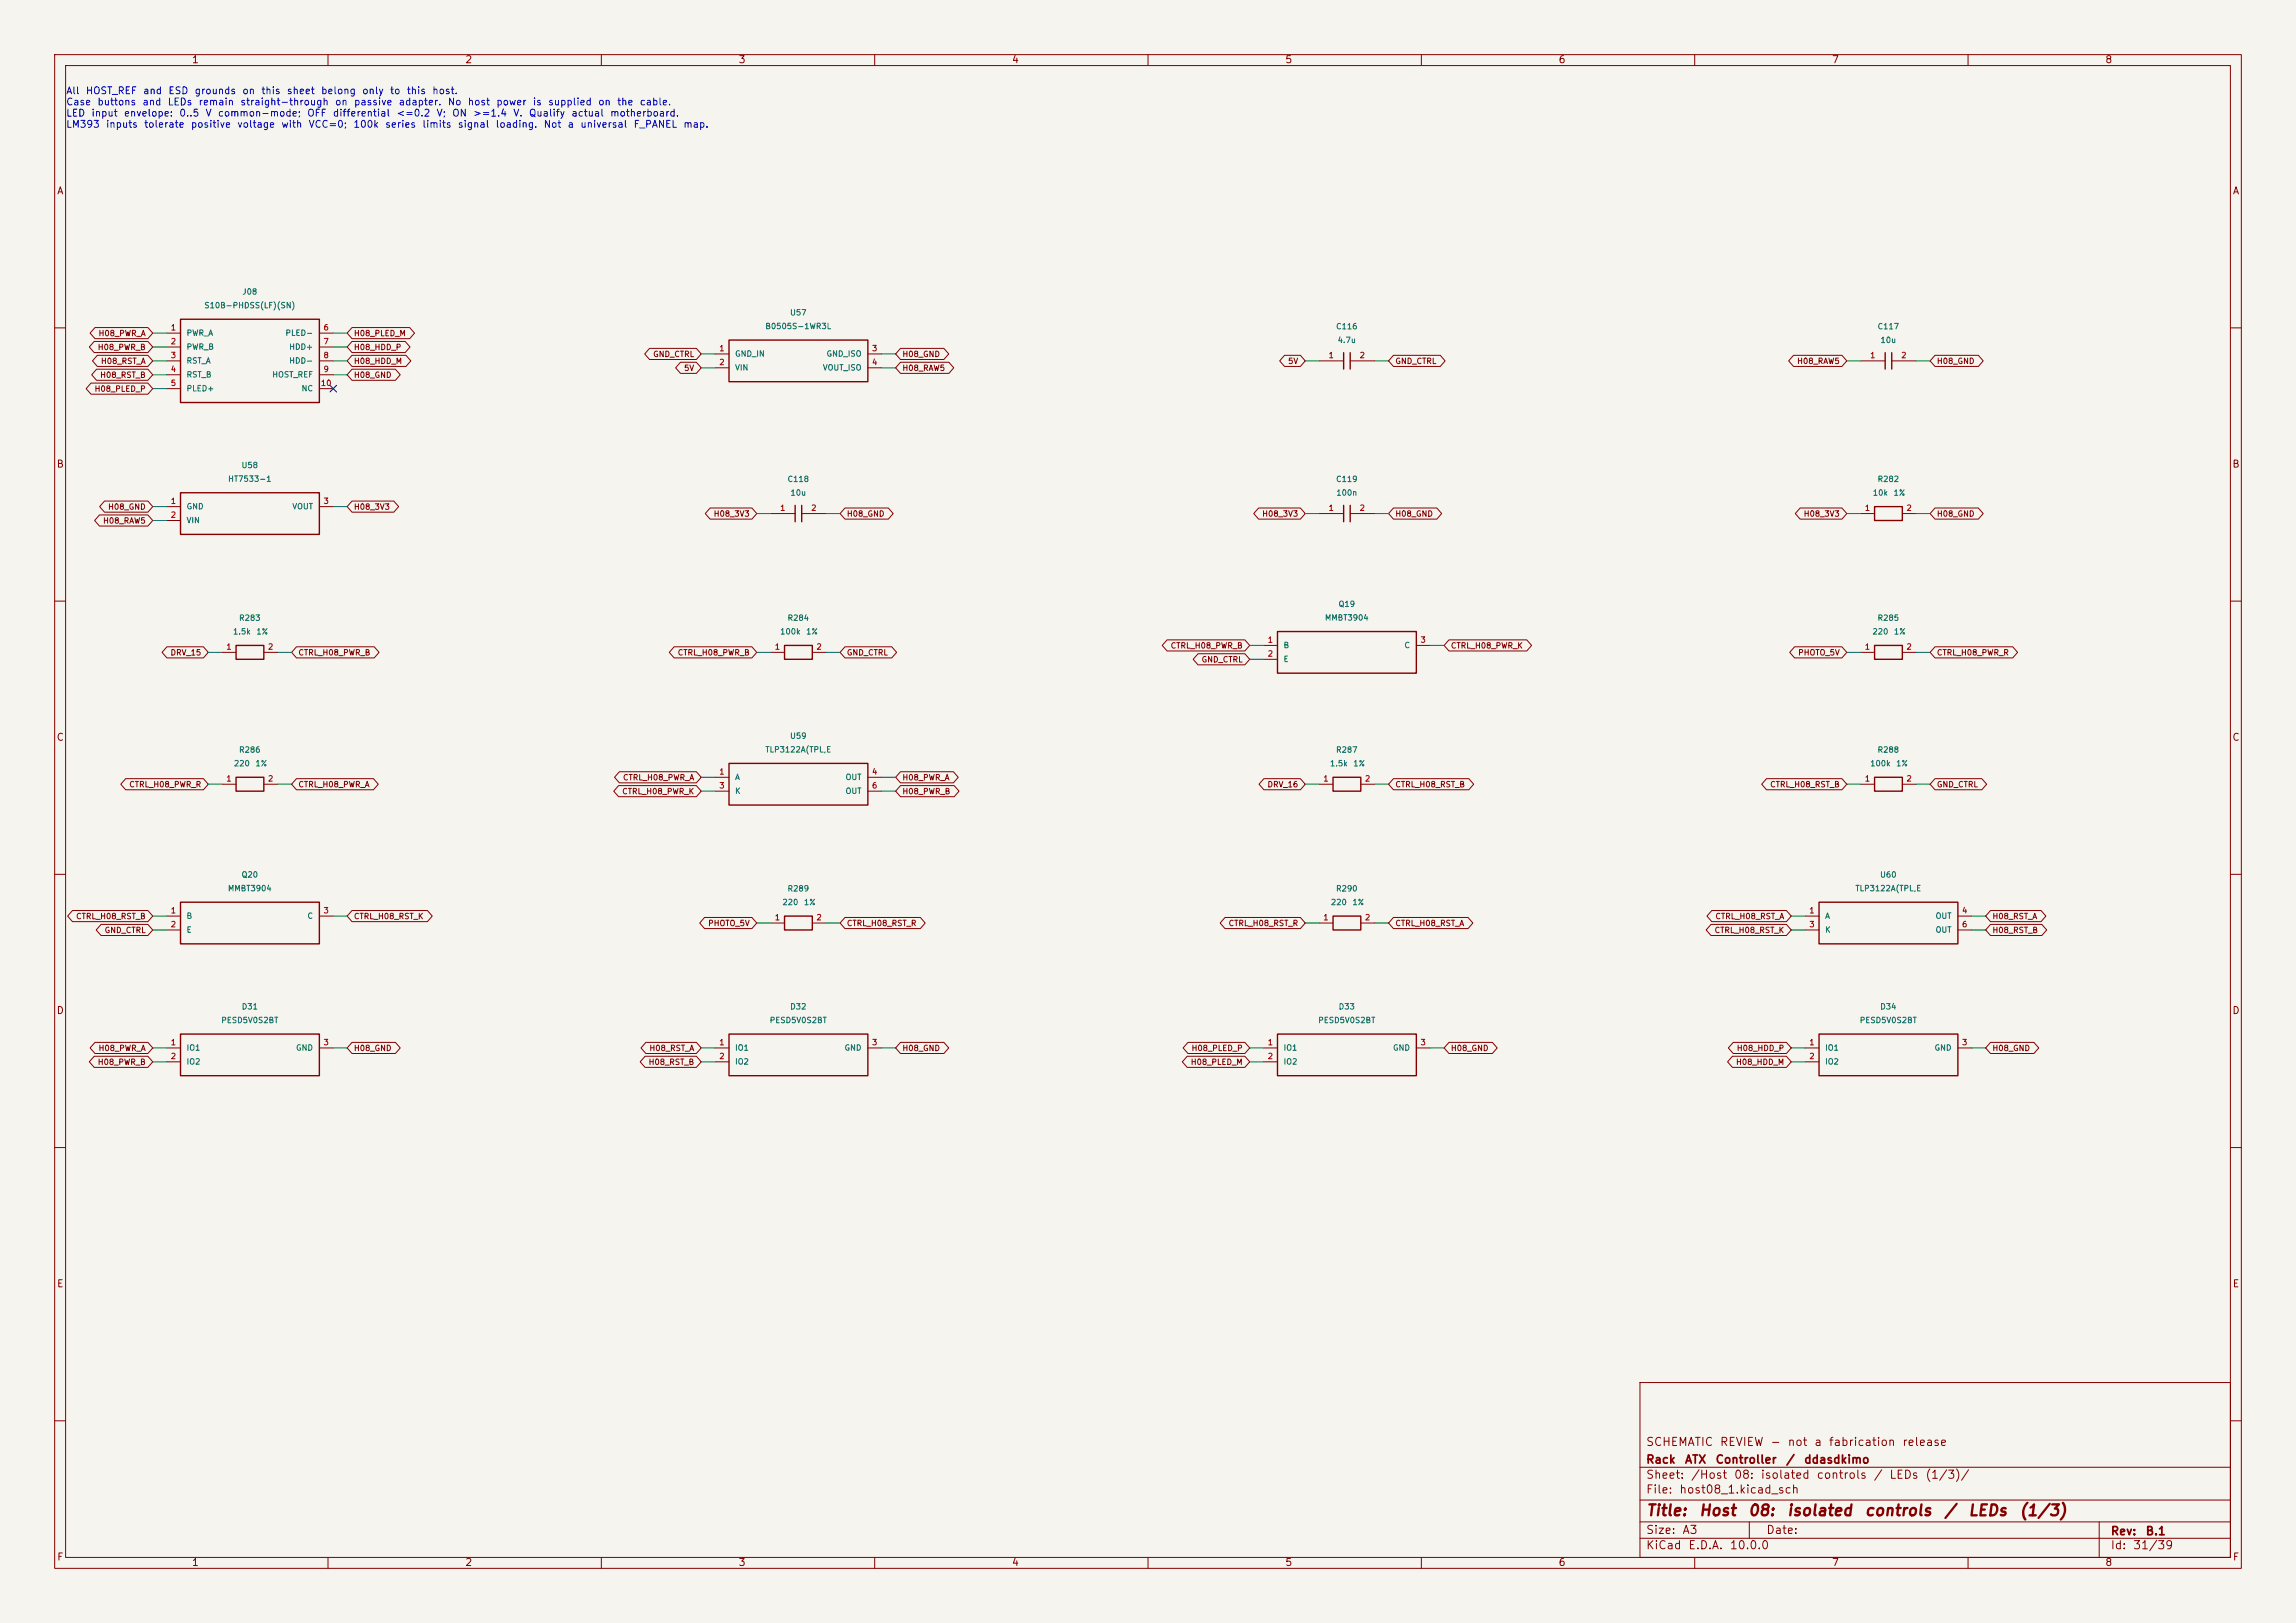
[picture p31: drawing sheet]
<svg xmlns="http://www.w3.org/2000/svg" width="420mm" height="297mm" viewBox="0 0 420 297" stroke-linecap="round" stroke-linejoin="round" font-family="sans-serif">
<defs><g id="words">
<g font-size="2" fill="#840000">
<text x="301" y="277.9">Title:</text>
<text x="310.6" y="277.9">Host</text>
<text x="319.6" y="277.9">08:</text>
<text x="326.7" y="277.9">isolated</text>
<text x="341" y="277.9">controls</text>
<text x="355.5" y="277.9">/</text>
<text x="359.9" y="277.9">LEDs</text>
<text x="369.3" y="277.9">(1/3)</text>
</g>
<g font-size="1.5" fill="#840000">
<text x="301" y="268.2">Rack</text>
<text x="301" y="265">SCHEMATIC</text>
<text x="308.1" y="268.2">ATX</text>
<text x="313.7" y="268.2">Controller</text>
<text x="314.5" y="265">REVIEW</text>
<text x="323.7" y="265">-</text>
<text x="326.6" y="268.2">/</text>
<text x="326.9" y="265">not</text>
<text x="329.9" y="268.2">ddasdkimo</text>
<text x="331.8" y="265">a</text>
<text x="334.4" y="265">fabrication</text>
<text x="347.9" y="265">release</text>
<text x="301" y="273.7">File:</text>
<text x="301" y="271">Sheet:</text>
<text x="307.1" y="273.7">host08_1.kicad_sch</text>
<text x="309.2" y="271">/Host</text>
<text x="317.1" y="271">08:</text>
<text x="322" y="271">isolated</text>
<text x="332.2" y="271">controls</text>
<text x="342.6" y="271">/</text>
<text x="345.5" y="271">LEDs</text>
<text x="352.1" y="271">(1/3)/</text>
<text x="301" y="281.1">Size:</text>
<text x="307.6" y="281.1">A3</text>
<text x="323" y="281.1">Date:</text>
<text x="386" y="281.3">Rev:</text>
<text x="392.4" y="281.3">B.1</text>
<text x="301" y="283.9">KiCad</text>
<text x="308.7" y="283.9">E.D.A.</text>
<text x="316.3" y="283.9">10.0.0</text>
<text x="386" y="283.9">Id:</text>
<text x="390.1" y="283.9">31/39</text>
</g>
<g font-size="1.3" fill="#840000">
<text x="35" y="11.9">1</text>
<text x="85" y="11.9">2</text>
<text x="135" y="11.9">3</text>
<text x="185" y="11.9">4</text>
<text x="235" y="11.9">5</text>
<text x="285" y="11.9">6</text>
<text x="335" y="11.9">7</text>
<text x="385" y="11.9">8</text>
<text x="10.3" y="35.9">A</text>
<text x="408.3" y="35.9">A</text>
<text x="10.3" y="85.9">B</text>
<text x="408.2" y="85.9">B</text>
<text x="10.3" y="135.9">C</text>
<text x="408.2" y="135.9">C</text>
<text x="10.3" y="185.9">D</text>
<text x="408.2" y="185.9">D</text>
<text x="10.3" y="235.9">E</text>
<text x="408.3" y="235.9">E</text>
<text x="10.3" y="285.9">F</text>
<text x="35" y="286.9">1</text>
<text x="85" y="286.9">2</text>
<text x="135" y="286.9">3</text>
<text x="185" y="286.9">4</text>
<text x="235" y="286.9">5</text>
<text x="285" y="286.9">6</text>
<text x="335" y="286.9">7</text>
<text x="385" y="286.9">8</text>
<text x="408.3" y="285.9">F</text>
</g>
<g font-size="1.3" fill="#0000c2">
<text x="12" y="17.5">All</text>
<text x="15.6" y="17.5">HOST_REF</text>
<text x="26.1" y="17.5">and</text>
<text x="30.7" y="17.5">ESD</text>
<text x="35.5" y="17.5">grounds</text>
<text x="44.2" y="17.5">on</text>
<text x="47.7" y="17.5">this</text>
<text x="52.4" y="17.5">sheet</text>
<text x="58.6" y="17.5">belong</text>
<text x="66.1" y="17.5">only</text>
<text x="71.2" y="17.5">to</text>
<text x="74.3" y="17.5">this</text>
<text x="79" y="17.5">host.</text>
<text x="12" y="19.6">Case</text>
<text x="12" y="21.6">LED</text>
<text x="12" y="23.7">LM393</text>
<text x="16.6" y="21.6">input</text>
<text x="17.7" y="19.6">buttons</text>
<text x="19.3" y="23.7">inputs</text>
<text x="22.6" y="21.6">envelope:</text>
<text x="26" y="19.6">and</text>
<text x="26.3" y="23.7">tolerate</text>
<text x="30.6" y="19.6">LEDs</text>
<text x="32.7" y="21.6">0..5</text>
<text x="34.8" y="23.7">positive</text>
<text x="36.2" y="19.6">remain</text>
<text x="37.5" y="21.6">V</text>
<text x="39.7" y="21.6">common-mode;</text>
<text x="43.3" y="23.7">voltage</text>
<text x="43.9" y="19.6">straight-through</text>
<text x="51.4" y="23.7">with</text>
<text x="56.1" y="21.6">OFF</text>
<text x="56.3" y="23.7">VCC=0;</text>
<text x="60.8" y="21.6">differential</text>
<text x="61.2" y="19.6">on</text>
<text x="64.5" y="23.7">100k</text>
<text x="64.6" y="19.6">passive</text>
<text x="70.4" y="23.7">series</text>
<text x="72.4" y="21.6">&lt;=0.2</text>
<text x="72.8" y="19.6">adapter.</text>
<text x="77.1" y="23.7">limits</text>
<text x="79.7" y="21.6">V;</text>
<text x="81.8" y="19.6">No</text>
<text x="82.6" y="21.6">ON</text>
<text x="83.6" y="23.7">signal</text>
<text x="85.5" y="19.6">host</text>
<text x="86.4" y="21.6">&gt;=1.4</text>
<text x="90.6" y="23.7">loading.</text>
<text x="90.7" y="19.6">power</text>
<text x="93.8" y="21.6">V.</text>
<text x="96.6" y="21.6">Qualify</text>
<text x="97.3" y="19.6">is</text>
<text x="99.3" y="23.7">Not</text>
<text x="100.2" y="19.6">supplied</text>
<text x="103.7" y="23.7">a</text>
<text x="104.4" y="21.6">actual</text>
<text x="106" y="23.7">universal</text>
<text x="109.3" y="19.6">on</text>
<text x="111.5" y="21.6">motherboard.</text>
<text x="112.8" y="19.6">the</text>
<text x="115.8" y="23.7">F_PANEL</text>
<text x="116.9" y="19.6">cable.</text>
<text x="124.9" y="23.7">map.</text>
</g>
<g font-size="1" fill="#006464">
<text x="37.3" y="56.7">S10B-PHDSS(LF)(SN)</text>
<text x="44.2" y="54.2">J08</text>
<text x="144.4" y="58">U57</text>
<text x="34" y="61.7">PWR_A</text>
<text x="34" y="64.2">PWR_B</text>
<text x="52.1" y="61.7">PLED-</text>
<text x="52.8" y="64.2">HDD+</text>
<text x="134.4" y="65.5">GND_IN</text>
<text x="139.9" y="60.5">B0505S-1WR3L</text>
<text x="151.1" y="65.5">GND_ISO</text>
<text x="244.3" y="60.5">C116</text>
<text x="244.6" y="63">4.7u</text>
<text x="343.4" y="60.5">C117</text>
<text x="343.9" y="63">10u</text>
<text x="34" y="66.8">RST_A</text>
<text x="34" y="69.3">RST_B</text>
<text x="34" y="71.9">PLED+</text>
<text x="49.7" y="69.3">HOST_REF</text>
<text x="52.8" y="66.8">HDD-</text>
<text x="55.1" y="71.9">NC</text>
<text x="134.4" y="68">VIN</text>
<text x="150.4" y="68">VOUT_ISO</text>
<text x="41.6" y="88.4">HT7533-1</text>
<text x="44.1" y="85.9">U58</text>
<text x="144" y="88.4">C118</text>
<text x="244.3" y="88.4">C119</text>
<text x="343.4" y="88.4">R282</text>
<text x="34" y="93.4">GND</text>
<text x="34" y="96">VIN</text>
<text x="53.4" y="93.4">VOUT</text>
<text x="144.5" y="90.9">10u</text>
<text x="244.3" y="90.9">100n</text>
<text x="342.5" y="90.9">10k</text>
<text x="346.3" y="90.9">1%</text>
<text x="43.6" y="113.8">R283</text>
<text x="144" y="113.8">R284</text>
<text x="242.3" y="113.8">MMBT3904</text>
<text x="244.8" y="111.3">Q19</text>
<text x="343.4" y="113.8">R285</text>
<text x="42.5" y="116.3">1.5k</text>
<text x="46.8" y="116.3">1%</text>
<text x="142.6" y="116.3">100k</text>
<text x="147.4" y="116.3">1%</text>
<text x="234.7" y="118.8">B</text>
<text x="256.8" y="118.8">C</text>
<text x="342.4" y="116.3">220</text>
<text x="346.3" y="116.3">1%</text>
<text x="234.7" y="121.4">E</text>
<text x="43.6" y="138">R286</text>
<text x="139.9" y="137.9">TLP3122A(TPL,E</text>
<text x="144.4" y="135.4">U59</text>
<text x="244.3" y="138">R287</text>
<text x="343.4" y="138">R288</text>
<text x="42.7" y="140.5">220</text>
<text x="46.6" y="140.5">1%</text>
<text x="134.4" y="143">A</text>
<text x="154.6" y="143">OUT</text>
<text x="243.2" y="140.5">1.5k</text>
<text x="247.5" y="140.5">1%</text>
<text x="342" y="140.5">100k</text>
<text x="346.8" y="140.5">1%</text>
<text x="134.4" y="145.5">K</text>
<text x="154.6" y="145.5">OUT</text>
<text x="44.1" y="160.8">Q20</text>
<text x="343.8" y="160.8">U60</text>
<text x="41.6" y="163.3">MMBT3904</text>
<text x="143" y="165.9">220</text>
<text x="144" y="163.4">R289</text>
<text x="147" y="165.9">1%</text>
<text x="243.4" y="165.9">220</text>
<text x="244.3" y="163.4">R290</text>
<text x="247.3" y="165.9">1%</text>
<text x="339.3" y="163.3">TLP3122A(TPL,E</text>
<text x="34" y="168.4">B</text>
<text x="34" y="170.9">E</text>
<text x="56.1" y="168.4">C</text>
<text x="333.8" y="168.4">A</text>
<text x="333.8" y="170.9">K</text>
<text x="354" y="168.4">OUT</text>
<text x="354" y="170.9">OUT</text>
<text x="44.1" y="185">D31</text>
<text x="144.4" y="185">D32</text>
<text x="244.8" y="185">D33</text>
<text x="343.8" y="185">D34</text>
<text x="40.4" y="187.5">PESD5V0S2BT</text>
<text x="140.7" y="187.5">PESD5V0S2BT</text>
<text x="241" y="187.5">PESD5V0S2BT</text>
<text x="340.1" y="187.5">PESD5V0S2BT</text>
<text x="34" y="192.5">IO1</text>
<text x="34" y="195">IO2</text>
<text x="54.1" y="192.5">GND</text>
<text x="134.4" y="192.5">IO1</text>
<text x="134.4" y="195">IO2</text>
<text x="154.4" y="192.5">GND</text>
<text x="234.7" y="192.5">IO1</text>
<text x="234.7" y="195">IO2</text>
<text x="254.7" y="192.5">GND</text>
<text x="333.8" y="192.5">IO1</text>
<text x="333.8" y="195">IO2</text>
<text x="353.8" y="192.5">GND</text>
</g>
<g font-size="1" fill="#840000">
<text x="17.8" y="64.3">H08_PWR_B</text>
<text x="17.9" y="61.8">H08_PWR_A</text>
<text x="64.6" y="61.8">H08_PLED_M</text>
<text x="64.6" y="64.3">H08_HDD_P</text>
<text x="119.4" y="65.6">GND_CTRL</text>
<text x="165" y="65.6">H08_GND</text>
<text x="17.2" y="71.9">H08_PLED_P</text>
<text x="18.2" y="69.4">H08_RST_B</text>
<text x="18.4" y="66.8">H08_RST_A</text>
<text x="64.6" y="69.4">H08_GND</text>
<text x="64.6" y="66.8">H08_HDD_M</text>
<text x="125" y="68.1">5V</text>
<text x="165" y="68.1">H08_RAW5</text>
<text x="235.5" y="66.8">5V</text>
<text x="255.1" y="66.8">GND_CTRL</text>
<text x="328.6" y="66.8">H08_RAW5</text>
<text x="354.2" y="66.8">H08_GND</text>
<text x="19.7" y="93.5">H08_GND</text>
<text x="64.6" y="93.5">H08_3V3</text>
<text x="130.5" y="94.8">H08_3V3</text>
<text x="154.8" y="94.8">H08_GND</text>
<text x="230.8" y="94.8">H08_3V3</text>
<text x="255.1" y="94.8">H08_GND</text>
<text x="329.8" y="94.8">H08_3V3</text>
<text x="354.2" y="94.8">H08_GND</text>
<text x="18.8" y="96.1">H08_RAW5</text>
<text x="214" y="118.9">CTRL_H08_PWR_B</text>
<text x="265.3" y="118.9">CTRL_H08_PWR_K</text>
<text x="31.1" y="120.2">DRV_15</text>
<text x="54.5" y="120.2">CTRL_H08_PWR_B</text>
<text x="123.9" y="120.2">CTRL_H08_PWR_B</text>
<text x="154.8" y="120.2">GND_CTRL</text>
<text x="219.7" y="121.5">GND_CTRL</text>
<text x="328.8" y="120.2">PHOTO_5V</text>
<text x="354.2" y="120.2">CTRL_H08_PWR_R</text>
<text x="113.9" y="143">CTRL_H08_PWR_A</text>
<text x="165" y="143">H08_PWR_A</text>
<text x="23.5" y="144.3">CTRL_H08_PWR_R</text>
<text x="54.5" y="144.3">CTRL_H08_PWR_A</text>
<text x="113.7" y="145.6">CTRL_H08_PWR_K</text>
<text x="165" y="145.6">H08_PWR_B</text>
<text x="231.8" y="144.3">DRV_16</text>
<text x="255.1" y="144.3">CTRL_H08_RST_B</text>
<text x="323.7" y="144.3">CTRL_H08_RST_B</text>
<text x="354.2" y="144.3">GND_CTRL</text>
<text x="13.8" y="168.4">CTRL_H08_RST_B</text>
<text x="19" y="171">GND_CTRL</text>
<text x="64.6" y="168.4">CTRL_H08_RST_K</text>
<text x="129.4" y="169.7">PHOTO_5V</text>
<text x="154.8" y="169.7">CTRL_H08_RST_R</text>
<text x="224.6" y="169.7">CTRL_H08_RST_R</text>
<text x="255.1" y="169.7">CTRL_H08_RST_A</text>
<text x="313.5" y="171">CTRL_H08_RST_K</text>
<text x="313.7" y="168.4">CTRL_H08_RST_A</text>
<text x="364.4" y="171">H08_RST_B</text>
<text x="364.4" y="168.4">H08_RST_A</text>
<text x="17.8" y="195.1">H08_PWR_B</text>
<text x="17.9" y="192.6">H08_PWR_A</text>
<text x="64.6" y="192.6">H08_GND</text>
<text x="118.6" y="195.1">H08_RST_B</text>
<text x="118.7" y="192.6">H08_RST_A</text>
<text x="165" y="192.6">H08_GND</text>
<text x="217.7" y="195.1">H08_PLED_M</text>
<text x="217.9" y="192.6">H08_PLED_P</text>
<text x="265.3" y="192.6">H08_GND</text>
<text x="317.5" y="195.1">H08_HDD_M</text>
<text x="317.6" y="192.6">H08_HDD_P</text>
<text x="364.4" y="192.6">H08_GND</text>
</g>
<g font-size="1" fill="#a90000">
<text x="31.1" y="60.7">1</text>
<text x="31.1" y="63.2">2</text>
<text x="31.1" y="65.8">3</text>
<text x="59.1" y="60.7">6</text>
<text x="59.1" y="63.2">7</text>
<text x="59.1" y="65.8">8</text>
<text x="131.5" y="64.5">1</text>
<text x="159.4" y="64.5">3</text>
<text x="242.9" y="65.8">1</text>
<text x="248.6" y="65.8">2</text>
<text x="342" y="65.8">1</text>
<text x="347.7" y="65.8">2</text>
<text x="31.1" y="68.3">4</text>
<text x="31.1" y="70.9">5</text>
<text x="58.6" y="70.9">10</text>
<text x="59.1" y="68.3">9</text>
<text x="131.5" y="67.1">2</text>
<text x="159.4" y="67.1">4</text>
<text x="31.1" y="92.5">1</text>
<text x="31.1" y="95">2</text>
<text x="59.1" y="92.5">3</text>
<text x="142.6" y="93.7">1</text>
<text x="148.3" y="93.7">2</text>
<text x="242.9" y="93.7">1</text>
<text x="248.6" y="93.7">2</text>
<text x="341" y="93.7">1</text>
<text x="348.6" y="93.7">2</text>
<text x="41.3" y="119.1">1</text>
<text x="48.9" y="119.1">2</text>
<text x="141.6" y="119.1">1</text>
<text x="149.2" y="119.1">2</text>
<text x="231.8" y="117.9">1</text>
<text x="259.7" y="117.9">3</text>
<text x="341" y="119.1">1</text>
<text x="348.6" y="119.1">2</text>
<text x="231.8" y="120.4">2</text>
<text x="41.3" y="143.3">1</text>
<text x="48.9" y="143.3">2</text>
<text x="131.5" y="142">1</text>
<text x="159.4" y="142">4</text>
<text x="242" y="143.3">1</text>
<text x="249.6" y="143.3">2</text>
<text x="341" y="143.3">1</text>
<text x="348.6" y="143.3">2</text>
<text x="131.5" y="144.5">3</text>
<text x="159.4" y="144.5">6</text>
<text x="31.1" y="167.4">1</text>
<text x="59.1" y="167.4">3</text>
<text x="330.9" y="167.4">1</text>
<text x="358.8" y="167.4">4</text>
<text x="31.1" y="169.9">2</text>
<text x="141.6" y="168.7">1</text>
<text x="149.2" y="168.7">2</text>
<text x="242" y="168.7">1</text>
<text x="249.6" y="168.7">2</text>
<text x="330.9" y="169.9">3</text>
<text x="358.8" y="169.9">6</text>
<text x="31.1" y="191.5">1</text>
<text x="59.1" y="191.5">3</text>
<text x="131.5" y="191.5">1</text>
<text x="159.4" y="191.5">3</text>
<text x="231.8" y="191.5">1</text>
<text x="259.7" y="191.5">3</text>
<text x="330.9" y="191.5">1</text>
<text x="358.8" y="191.5">3</text>
<text x="31.1" y="194.1">2</text>
<text x="131.5" y="194.1">2</text>
<text x="231.8" y="194.1">2</text>
<text x="330.9" y="194.1">2</text>
</g>
</g></defs>
<path d="M0 0h420v297h-420z" fill="#f5f4ef" stroke="#f5f4ef" stroke-width=".18"/>
<g fill="none" stroke="#840000" stroke-width=".18">
<path d="M10 10h400v277h-400zM12 12h396v273h-396zM60 10v2M110 10v2M160 10v2M210 10v2M260 10v2M310 10v2M360 10v2M17.4 59.9h9.7l.8 1.1-.8 1h-9.7l-.9-1zM64.4 59.9h10.5l.9 1.1-.9 1h-10.5l-.9-1zM10 60h2"/>
<path d="M16.6 70.1h10.5l.8 1-.8 1h-10.5l-.8-1zM17.2 62.5h9.9l.8 1-.8 1h-9.9l-.9-1zM17.7 67.6h9.4l.8 1-.8 1h-9.4l-.9-1zM17.8 65h9.3l.8 1-.8 1.1h-9.3l-.9-1.1zM30.5 61h2.5M30.5 63.5h2.5M30.5 66h2.5M30.5 68.6h2.5M30.5 71.1h2.5M58.4 61h2.6M58.4 63.5h2.6M58.4 66h2.6"/>
<path d="M58.4 68.6h2.6M58.4 71.1h2.6M64.4 67.6h7.9l.9 1-.9 1h-7.9l-.9-1zM64.4 65h9.9l.9 1-.9 1.1h-9.9l-.9-1.1zM64.4 62.5h9.7l.9 1-.9 1h-9.7l-.9-1zM118.8 63.8h8.6l.9 1-.9 1h-8.6l-.9-1zM124.5 66.3h2.9l.9 1-.9 1h-2.9l-.9-1zM130.8 64.8h2.5M130.8 67.3h2.5M158.7 64.8h2.6M158.7 67.3h2.6M164.7 63.8h8l.8 1-.8 1h-8l-.9-1z"/>
<path d="M164.7 66.3h8.9l.9 1-.9 1h-8.9l-.9-1zM235 65h2.9l.9 1-.9 1.1h-2.9l-.9-1.1zM241.3 66h4.5M247 66h4.5M254.9 65h8.6l.8 1-.8 1.1h-8.6l-.9-1.1zM328.1 65h8.8l.9 1-.9 1.1h-8.8l-.9-1.1zM340.4 66h4.4M346 66h4.5M353.9 65h8l.9 1-.9 1.1h-8l-.8-1.1zM408 60h2M18.2 94.2h8.9l.8 1.1-.8 1h-8.9l-.9-1zM19.1 91.7h8l.8 1-.8 1h-8l-.9-1z"/>
<path d="M30.5 92.7h2.5M30.5 95.3h2.5M58.4 92.7h2.6M64.4 91.7h7.6l.9 1-.9 1h-7.6l-.9-1zM129.9 93h7.6l.9 1-.9 1h-7.6l-.9-1zM141 94h4.5M146.6 94h4.5M154.6 93h7.9l.9 1-.9 1h-7.9l-.9-1zM230.2 93h7.7l.9 1-.9 1h-7.7l-.9-1zM241.3 94h4.5M247 94h4.5M254.9 93h7.9l.9 1-.9 1h-7.9l-.9-1z"/>
<path d="M329.3 93h7.6l.9 1-.9 1h-7.6l-.9-1zM340.4 94h2.5M348 94h2.5M353.9 93h8l.9 1-.9 1h-8l-.8-1zM10 110h2M30.5 118.4h6.7l.9 1-.9 1h-6.7l-.9-1zM40.6 119.4h2.6M48.3 119.4h2.5M54.2 118.4h14.3l.8 1-.8 1h-14.3l-.9-1zM123.3 118.4h14.2l.9 1-.9 1h-14.2l-.9-1zM141 119.4h2.5M148.6 119.4h2.5"/>
<path d="M154.6 118.4h8.5l.9 1-.9 1h-8.5l-.9-1zM213.5 117.1h14.2l.9 1-.9 1h-14.2l-.9-1zM219.1 119.6h8.6l.9 1.1-.9 1h-8.6l-.8-1zM231.1 118.1h2.6M259.1 118.1h2.5M265 117.1h14.3l.9 1-.9 1h-14.3l-.8-1zM328.3 118.4h8.6l.9 1-.9 1h-8.6l-.9-1zM340.4 119.4h2.5M348 119.4h2.5M353.9 118.4h14.3l.9 1-.9 1h-14.3l-.8-1zM408 110h2M231.1 120.7h2.6"/>
<path d="M10 160h2M23 142.5h14.2l.9 1-.9 1h-14.2l-.9-1zM40.6 143.5h2.6M48.3 143.5h2.5M54.2 142.5h14.1l.9 1-.9 1h-14.1l-.9-1zM113.2 143.8h14.2l.9 1-.9 1h-14.2l-.9-1zM113.3 141.2h14.1l.9 1-.9 1.1h-14.1l-.9-1.1zM130.8 142.2h2.5M130.8 144.8h2.5M158.7 142.2h2.6M158.7 144.8h2.6M164.7 143.8h9.8l.9 1-.9 1h-9.8l-.9-1z"/>
<path d="M164.7 141.2h9.7l.9 1-.9 1.1h-9.7l-.9-1.1zM231.2 142.5h6.7l.9 1-.9 1h-6.7l-.9-1zM241.3 143.5h2.5M248.9 143.5h2.6M254.9 142.5h13.8l.9 1-.9 1h-13.8l-.9-1zM323.1 142.5h13.8l.9 1-.9 1h-13.8l-.8-1zM340.4 143.5h2.5M348 143.5h2.5M353.9 142.5h8.6l.9 1-.9 1h-8.6l-.8-1zM408 160h2M13.3 166.6h13.8l.8 1-.8 1.1h-13.8l-.9-1.1zM18.5 169.2h8.6l.8 1-.8 1h-8.6l-.9-1z"/>
<path d="M30.5 167.6h2.5M30.5 170.2h2.5M58.4 167.6h2.6M64.4 166.6h13.8l.9 1-.9 1.1h-13.8l-.9-1.1zM128.9 167.9h8.6l.9 1-.9 1h-8.6l-.9-1zM141 168.9h2.5M148.6 168.9h2.5M154.6 167.9h13.8l.8 1-.8 1h-13.8l-.9-1zM224.1 167.9h13.8l.9 1-.9 1h-13.8l-.9-1zM241.3 168.9h2.5M248.9 168.9h2.6M254.9 167.9h13.6l.9 1-.9 1h-13.6l-.9-1z"/>
<path d="M313 169.2h13.8l.9 1-.9 1h-13.8l-.9-1zM313.1 166.6h13.7l.9 1-.9 1.1h-13.7l-.9-1.1zM330.2 167.6h2.5M330.2 170.2h2.5M358.1 167.6h2.6M358.1 170.2h2.6M364.1 169.2h9.4l.9 1-.9 1h-9.4l-.9-1zM364.1 166.6h9.3l.8 1-.8 1.1h-9.3l-.9-1.1zM17.2 193.3h9.9l.8 1-.8 1h-9.9l-.9-1zM17.4 190.8h9.7l.8 1-.8 1h-9.7l-.9-1zM30.5 191.8h2.5M30.5 194.3h2.5"/>
<path d="M58.4 191.8h2.6M64.4 190.8h7.9l.9 1-.9 1h-7.9l-.9-1zM118 193.3h9.4l.9 1-.9 1h-9.4l-.9-1zM118.1 190.8h9.3l.9 1-.9 1h-9.3l-.9-1zM130.8 191.8h2.5M130.8 194.3h2.5M158.7 191.8h2.6M164.7 190.8h8l.8 1-.8 1h-8l-.9-1zM217.2 193.3h10.5l.9 1-.9 1h-10.5l-.9-1zM217.3 190.8h10.4l.9 1-.9 1h-10.4l-.9-1zM231.1 191.8h2.6M231.1 194.3h2.6"/>
<path d="M259.1 191.8h2.5M265 190.8h8l.9 1-.9 1h-8l-.8-1zM316.9 193.3h9.9l.9 1-.9 1h-9.9l-.9-1zM317 190.8h9.8l.9 1-.9 1h-9.8l-.8-1zM330.2 191.8h2.5M330.2 194.3h2.5M358.1 191.8h2.6M364.1 190.8h7.9l.9 1-.9 1h-7.9l-.9-1zM10 210h2M408 210h2M300 253h108v32h-108zM10 260h2"/>
<path d="M300 278.5h108M300 274.5h108M300 268.5h108M320 278.5v3M384 278.5v6.5M408 260h2M60 285v2M110 285v2M160 285v2M210 285v2M260 285v2M300 281.5h108"/>
<path d="M310 285v2M360 285v2"/>
</g>
<g fill="none" stroke="#840000" stroke-width=".25">
<path d="M33 58.4h25.4v15.3h-25.4zM133.3 62.2h25.4v7.7h-25.4zM245.8 64.5v3M247 64.5v3M344.8 64.5v3M346 64.5v3M33 90.2h25.4v7.6h-25.4zM145.5 92.5v3M146.6 92.5v3M245.8 92.5v3M247 92.5v3M342.9 92.7h5.1v2.6h-5.1z"/>
<path d="M43.2 118.1h5.1v2.6h-5.1zM143.5 118.1h5.1v2.6h-5.1zM233.7 115.6h25.4v7.6h-25.4zM342.9 118.1h5.1v2.6h-5.1zM133.3 139.7h25.4v7.6h-25.4zM43.2 142.2h5.1v2.6h-5.1zM243.8 142.2h5.1v2.6h-5.1zM342.9 142.2h5.1v2.6h-5.1zM33 165.1h25.4v7.6h-25.4zM143.5 167.6h5.1v2.6h-5.1zM243.8 167.6h5.1v2.6h-5.1zM332.7 165.1h25.4v7.6h-25.4z"/>
<path d="M33 189.2h25.4v7.7h-25.4zM133.3 189.2h25.4v7.7h-25.4zM233.7 189.2h25.4v7.7h-25.4zM332.7 189.2h25.4v7.7h-25.4z"/>
</g>
<g fill="none" stroke="#009600" stroke-width=".18">
<path d="M27.9 71.1h2.6M27.9 61h2.6M27.9 63.5h2.6M27.9 68.6h2.6M27.9 66h2.6M61 61h2.5M61 63.5h2.5M61 68.6h2.5M61 66h2.5M128.3 67.3h2.5M128.3 64.8h2.5M161.3 67.3h2.5"/>
<path d="M161.3 64.8h2.5M238.8 66h2.5M251.5 66h2.5M337.8 66h2.6M350.5 66h2.6M27.9 92.7h2.6M27.9 95.3h2.6M61 92.7h2.5M138.4 94h2.6M151.1 94h2.6M238.8 94h2.5M251.5 94h2.5"/>
<path d="M337.8 94h2.6M350.5 94h2.6M38.1 119.4h2.5M50.8 119.4h2.5M138.4 119.4h2.6M151.1 119.4h2.6M228.6 118.1h2.5M261.6 118.1h2.6M337.8 119.4h2.6M350.5 119.4h2.6M228.6 120.7h2.5M38.1 143.5h2.5"/>
<path d="M50.8 143.5h2.5M128.3 142.2h2.5M128.3 144.8h2.5M161.3 142.2h2.5M161.3 144.8h2.5M238.8 143.5h2.5M251.5 143.5h2.5M337.8 143.5h2.6M350.5 143.5h2.6M27.9 167.6h2.6M27.9 170.2h2.6M61 167.6h2.5"/>
<path d="M138.4 168.9h2.6M151.1 168.9h2.6M238.8 168.9h2.5M251.5 168.9h2.5M327.7 167.6h2.5M327.7 170.2h2.5M360.7 167.6h2.5M360.7 170.2h2.5M27.9 191.8h2.6M27.9 194.3h2.6M61 191.8h2.5M128.3 191.8h2.5"/>
<path d="M128.3 194.3h2.5M161.3 191.8h2.5M228.6 191.8h2.5M228.6 194.3h2.5M261.6 191.8h2.6M327.7 191.8h2.5M327.7 194.3h2.5M360.7 191.8h2.5"/>
</g>
<path d="M60.4 70.5l1.2 1.2M61.6 70.5l-1.2 1.2" fill="none" stroke="#000084" stroke-width=".18"/>
<use href="#words"/>
</svg>
